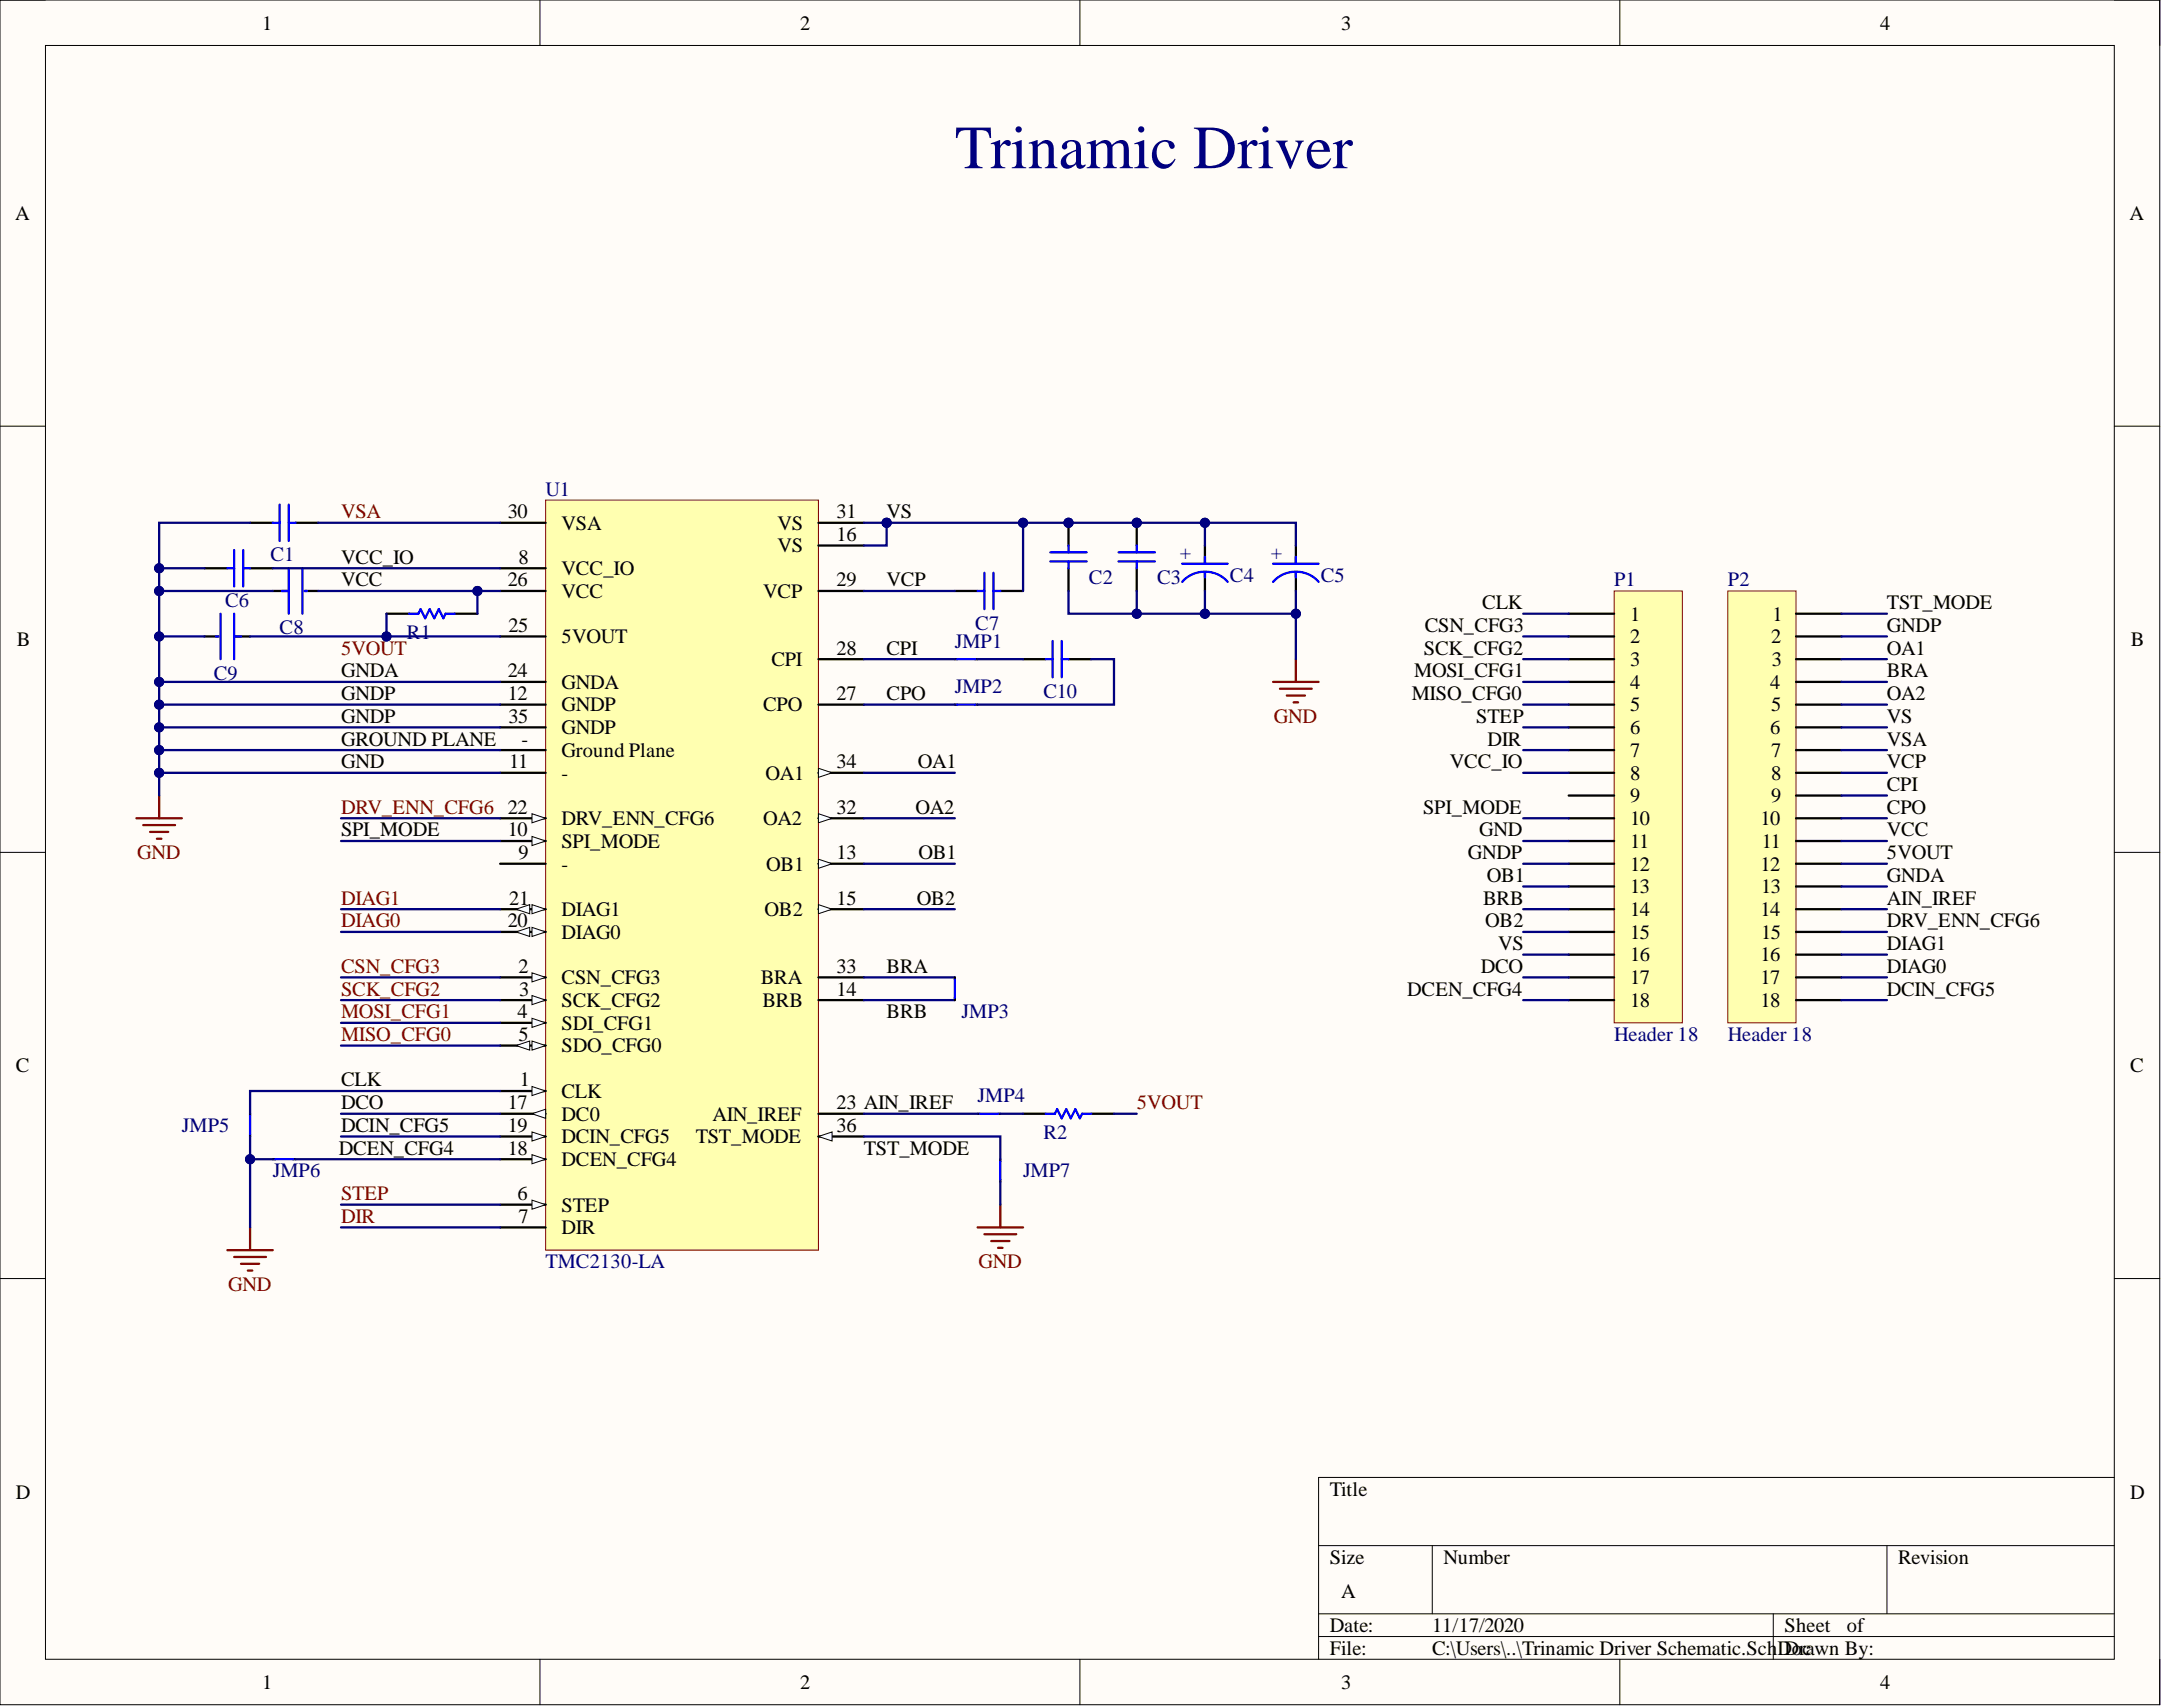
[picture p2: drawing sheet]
<svg xmlns="http://www.w3.org/2000/svg" width="241mm" height="190mm" viewBox="0 0 241 190" stroke-linecap="round" stroke-linejoin="round" font-family="sans-serif">
<defs><g id="words">
<text font-size="6.8" fill="#000080" x="106.6" y="18.8">Trinamic Driver</text>
<g font-size="2.3">
<text x="29.3" y="3.3">1</text>
<text x="89.3" y="3.3">2</text>
<text x="149.7" y="3.3">3</text>
<text x="209.8" y="3.3">4</text>
<text x="1.7" y="24.5">A</text>
<text x="237.7" y="24.5">A</text>
<text x="56.7" y="57.8">30</text>
<text x="62.7" y="59.1">VSA</text>
<text x="86.8" y="59.1">VS</text>
<text x="93.4" y="57.8">31</text>
<text x="99" y="57.8">VS</text>
<text x="38.1" y="65.4">VCC</text>
<text x="38.1" y="62.9">VCC_IO</text>
<text x="56.7" y="65.4">26</text>
<text x="57.9" y="62.9">8</text>
<text x="62.7" y="64.2">VCC_IO</text>
<text x="86.8" y="61.6">VS</text>
<text x="93.4" y="60.4">16</text>
<text x="93.4" y="65.4">29</text>
<text x="99" y="65.4">VCP</text>
<text x="56.8" y="70.5">25</text>
<text x="62.7" y="71.8">5VOUT</text>
<text x="62.7" y="66.7">VCC</text>
<text x="85.2" y="66.7">VCP</text>
<text x="159" y="70.5">CSN_CFG3</text>
<text x="165.4" y="68">CLK</text>
<text x="181.9" y="69.3">1</text>
<text x="181.9" y="71.8">2</text>
<text x="197.7" y="71.8">2</text>
<text x="197.8" y="69.3">1</text>
<text x="210.6" y="70.5">GNDP</text>
<text x="210.6" y="68">TST_MODE</text>
<text x="1.9" y="72.1">B</text>
<text x="38.1" y="75.6">GNDA</text>
<text x="56.7" y="75.6">24</text>
<text x="62.7" y="76.9">GNDA</text>
<text x="86.1" y="74.3">CPI</text>
<text x="93.4" y="73.1">28</text>
<text x="99" y="73.1">CPI</text>
<text x="157.8" y="75.6">MOSI_CFG1</text>
<text x="158.9" y="73.1">SCK_CFG2</text>
<text x="181.9" y="74.3">3</text>
<text x="181.9" y="76.9">4</text>
<text x="197.6" y="76.9">4</text>
<text x="197.7" y="74.3">3</text>
<text x="210.6" y="75.6">BRA</text>
<text x="210.6" y="73.1">OA1</text>
<text x="237.8" y="72.1">B</text>
<text x="38.1" y="83.2">GROUND PLANE</text>
<text x="38.1" y="80.7">GNDP</text>
<text x="38.1" y="78.1">GNDP</text>
<text x="56.7" y="78.1">12</text>
<text x="56.8" y="80.7">35</text>
<text x="58.2" y="83.2">-</text>
<text x="62.7" y="79.4">GNDP</text>
<text x="62.7" y="81.9">GNDP</text>
<text x="85.2" y="79.4">CPO</text>
<text x="93.4" y="78.1">27</text>
<text x="99" y="78.1">CPO</text>
<text x="157.6" y="78.1">MISO_CFG0</text>
<text x="164.8" y="80.7">STEP</text>
<text x="166" y="83.2">DIR</text>
<text x="181.9" y="79.4">5</text>
<text x="181.9" y="81.9">6</text>
<text x="197.6" y="81.9">6</text>
<text x="197.7" y="79.4">5</text>
<text x="210.6" y="83.2">VSA</text>
<text x="210.6" y="80.7">VS</text>
<text x="210.6" y="78.1">OA2</text>
<text x="38.1" y="85.7">GND</text>
<text x="56.8" y="85.7">11</text>
<text x="62.7" y="87">-</text>
<text x="62.7" y="84.5">Ground Plane</text>
<text x="85.4" y="87">OA1</text>
<text x="93.4" y="85.7">34</text>
<text x="102.4" y="85.7">OA1</text>
<text x="161.8" y="85.7">VCC_IO</text>
<text x="181.9" y="84.5">7</text>
<text x="181.9" y="87">8</text>
<text x="181.9" y="89.5">9</text>
<text x="197.7" y="84.5">7</text>
<text x="197.7" y="87">8</text>
<text x="197.7" y="89.5">9</text>
<text x="210.6" y="88.3">CPI</text>
<text x="210.6" y="85.7">VCP</text>
<text x="38.1" y="93.3">SPI_MODE</text>
<text x="56.7" y="93.3">10</text>
<text x="56.7" y="90.8">22</text>
<text x="57.9" y="95.9">9</text>
<text x="62.7" y="94.6">SPI_MODE</text>
<text x="62.7" y="92.1">DRV_ENN_CFG6</text>
<text x="85.2" y="92.1">OA2</text>
<text x="93.4" y="95.9">13</text>
<text x="93.4" y="90.8">32</text>
<text x="102.2" y="90.8">OA2</text>
<text x="102.5" y="95.9">OB1</text>
<text x="158.8" y="90.8">SPI_MODE</text>
<text x="163.8" y="95.9">GNDP</text>
<text x="165.1" y="93.3">GND</text>
<text x="181.9" y="92.1">10</text>
<text x="181.9" y="94.6">11</text>
<text x="196.5" y="92.1">10</text>
<text x="196.6" y="94.6">11</text>
<text x="210.6" y="95.9">5VOUT</text>
<text x="210.6" y="93.3">VCC</text>
<text x="210.6" y="90.8">CPO</text>
<text x="56.8" y="101">21</text>
<text x="62.7" y="97.2">-</text>
<text x="85.5" y="97.2">OB1</text>
<text x="93.4" y="101">15</text>
<text x="102.3" y="101">OB2</text>
<text x="165.5" y="101">BRB</text>
<text x="165.9" y="98.4">OB1</text>
<text x="181.9" y="97.2">12</text>
<text x="181.9" y="99.7">13</text>
<text x="196.5" y="97.2">12</text>
<text x="196.6" y="99.7">13</text>
<text x="210.6" y="101">AIN_IREF</text>
<text x="210.6" y="98.4">GNDA</text>
<text x="56.7" y="103.5">20</text>
<text x="62.7" y="104.8">DIAG0</text>
<text x="62.7" y="102.2">DIAG1</text>
<text x="85.3" y="102.2">OB2</text>
<text x="165.8" y="103.5">OB2</text>
<text x="167.2" y="106">VS</text>
<text x="181.9" y="102.2">14</text>
<text x="181.9" y="104.8">15</text>
<text x="181.9" y="107.3">16</text>
<text x="196.5" y="102.2">14</text>
<text x="196.5" y="107.3">16</text>
<text x="196.6" y="104.8">15</text>
<text x="210.6" y="106">DIAG1</text>
<text x="210.6" y="103.5">DRV_ENN_CFG6</text>
<text x="57.8" y="113.6">4</text>
<text x="57.9" y="108.6">2</text>
<text x="57.9" y="111.1">3</text>
<text x="62.7" y="109.8">CSN_CFG3</text>
<text x="62.7" y="112.4">SCK_CFG2</text>
<text x="84.9" y="109.8">BRA</text>
<text x="85.1" y="112.4">BRB</text>
<text x="93.4" y="111.1">14</text>
<text x="93.4" y="108.6">33</text>
<text x="99" y="108.6">BRA</text>
<text x="99" y="113.6">BRB</text>
<text x="157.1" y="111.1">DCEN_CFG4</text>
<text x="165.3" y="108.6">DCO</text>
<text x="181.9" y="109.8">17</text>
<text x="181.9" y="112.4">18</text>
<text x="196.5" y="109.8">17</text>
<text x="196.5" y="112.4">18</text>
<text x="210.6" y="111.1">DCIN_CFG5</text>
<text x="210.6" y="108.6">DIAG0</text>
<text x="1.8" y="119.6">C</text>
<text x="57.9" y="116.2">5</text>
<text x="62.7" y="114.9">SDI_CFG1</text>
<text x="62.7" y="117.4">SDO_CFG0</text>
<text x="237.8" y="119.6">C</text>
<text x="38.1" y="123.8">DCO</text>
<text x="38.1" y="121.3">CLK</text>
<text x="56.7" y="123.8">17</text>
<text x="58" y="121.3">1</text>
<text x="62.7" y="122.5">CLK</text>
<text x="62.7" y="125.1">DC0</text>
<text x="79.5" y="125.1">AIN_IREF</text>
<text x="93.4" y="123.8">23 AIN_IREF</text>
<text x="37.8" y="128.9">DCEN_CFG4</text>
<text x="38.1" y="126.3">DCIN_CFG5</text>
<text x="56.7" y="128.9">18</text>
<text x="56.7" y="126.3">19</text>
<text x="62.7" y="130.1">DCEN_CFG4</text>
<text x="62.7" y="127.6">DCIN_CFG5</text>
<text x="77.6" y="127.6">TST_MODE</text>
<text x="93.4" y="126.3">36</text>
<text x="96.4" y="128.9">TST_MODE</text>
<text x="57.8" y="133.9">6</text>
<text x="57.9" y="136.5">7</text>
<text x="62.7" y="135.2">STEP</text>
<text x="62.7" y="137.7">DIR</text>
<text x="1.8" y="167.2">D</text>
<text x="148.4" y="166.9">Title</text>
<text x="237.8" y="167.2">D</text>
<text x="148.4" y="174.5">Size</text>
<text x="149.7" y="178.3">A</text>
<text x="161.1" y="174.5">Number</text>
<text x="211.9" y="174.5">Revision</text>
<text x="148.4" y="182.1">Date:</text>
<text x="148.4" y="184.7">File:</text>
<text x="159.9" y="182.1">11/17/2020</text>
<text x="159.9" y="184.7">C:\Users\..\Trinamic Driver Schematic.Sch</text>
<text x="198.4" y="184.7">DDorawn By:</text>
<text x="199.2" y="182.1">Sheet</text>
<text x="201.2" y="184.7">c</text>
<text x="206.1" y="182.1">of</text>
<text x="29.3" y="188.5">1</text>
<text x="89.3" y="188.5">2</text>
<text x="149.7" y="188.5">3</text>
<text x="209.8" y="188.5">4</text>
</g>
<g font-size="2.3" fill="#800000">
<text x="38.1" y="57.8">VSA</text>
<text x="38.1" y="73.1">5VOUT</text>
<text x="142.2" y="80.7">GND</text>
<text x="15.3" y="95.9">GND</text>
<text x="38.1" y="90.8">DRV_ENN_CFG6</text>
<text x="38.1" y="101">DIAG1</text>
<text x="38.1" y="103.5">DIAG0</text>
<text x="38.1" y="108.6">CSN_CFG3</text>
<text x="38.1" y="111.1">SCK_CFG2</text>
<text x="38.1" y="113.6">MOSI_CFG1</text>
<text x="38.1" y="116.2">MISO_CFG0</text>
<text x="126.9" y="123.8">5VOUT</text>
<text x="38.1" y="133.9">STEP</text>
<text x="38.1" y="136.5">DIR</text>
<text x="109.2" y="141.5">GND</text>
<text x="25.5" y="144.1">GND</text>
</g>
<g font-size="2.3" fill="#000080">
<text x="60.9" y="55.3">U1</text>
<text x="30.2" y="62.7">C1</text>
<text x="121.5" y="65.2">C2</text>
<text x="129.2" y="65.2">C3</text>
<text x="131.7" y="62.4">+</text>
<text x="137.3" y="64.9">C4</text>
<text x="141.8" y="62.4">+</text>
<text x="147.4" y="64.9">C5</text>
<text x="180.2" y="65.4">P1</text>
<text x="192.8" y="65.4">P2</text>
<text x="25.1" y="67.7">C6</text>
<text x="31.2" y="70.8">C8</text>
<text x="45.4" y="71.3">R1</text>
<text x="108.9" y="70.3">C7</text>
<text x="23.9" y="75.8">C9</text>
<text x="106.6" y="77.4">JMP2</text>
<text x="106.6" y="72.3">JMP1</text>
<text x="116.5" y="77.9">C10</text>
<text x="107.3" y="113.6">JMP3</text>
<text x="180.2" y="116.2">Header 18</text>
<text x="192.8" y="116.2">Header 18</text>
<text x="109.1" y="123">JMP4</text>
<text x="20.3" y="126.3">JMP5</text>
<text x="30.4" y="131.4">JMP6</text>
<text x="114.2" y="131.4">JMP7</text>
<text x="116.5" y="127.1">R2</text>
<text x="60.9" y="141.5">TMC2130-LA</text>
</g>
</g></defs>
<path d="M0 0h241.1v190.2h-241.1z" fill-rule="evenodd" fill="#fffcf8"/>
<path d="M0 0h241.1v190.2h-241.1z" fill="none" stroke="#000" stroke-width=".11"/>
<path d="M5.1 5.1h230.9v180.1h-230.9z" fill-rule="evenodd" fill="#fffcf8"/>
<g fill="none" stroke="#000" stroke-width=".11">
<path d="M0 0h5.1M5.1 5.1h230.9v180.1h-230.9zM60.3 0v5.1M120.5 0v5.1M180.8 0v5.1M236 0h5.1v5.1M0 47.6h5.1M236 47.6h5.1M0 95.1h5.1M236 95.1h5.1M0 142.7h5.1M236 142.7h5.1"/>
<path d="M147.2 172.5h88.8M159.9 172.5v7.6M210.6 172.5v7.6M236 164.9h-88.8v20.3M60.3 185.2v5M120.5 185.2v5M147.2 180.1h88.8M147.2 182.6h88.8M180.8 185.2v5M197.9 180.1v5.1M241.1 185.2v5"/>
</g>
<path d="M60.9 55.8h30.4v83.7h-30.4z" fill-rule="evenodd" fill="#ffffb0"/>
<path d="M60.9 55.8h30.4v83.7h-30.4z" fill="none" stroke="#800000" stroke-width=".11"/>
<path d="M55.8 121.8h5.1" fill="none" stroke="#000" stroke-width=".25"/>
<path d="M59.4 121.3l1.5 .5-1.5 .5z" fill="#f8fcff"/>
<path d="M59.4 121.3l1.5 .5-1.5 .5z" fill="none" stroke="#000" stroke-width=".11"/>
<path d="M55.8 109.1h5.1" fill="none" stroke="#000" stroke-width=".25"/>
<path d="M59.4 108.6l1.5 .5-1.5 .5z" fill="#f8fcff"/>
<path d="M59.4 108.6l1.5 .5-1.5 .5z" fill="none" stroke="#000" stroke-width=".11"/>
<path d="M55.8 111.6h5.1" fill="none" stroke="#000" stroke-width=".25"/>
<path d="M59.4 111.1l1.5 .5-1.5 .5z" fill="#f8fcff"/>
<path d="M59.4 111.1l1.5 .5-1.5 .5z" fill="none" stroke="#000" stroke-width=".11"/>
<path d="M55.8 114.1h5.1" fill="none" stroke="#000" stroke-width=".25"/>
<path d="M59.4 113.6l1.5 .5-1.5 .6z" fill="#f8fcff"/>
<path d="M59.4 113.6l1.5 .5-1.5 .6z" fill="none" stroke="#000" stroke-width=".11"/>
<path d="M55.8 116.7h5.1" fill="none" stroke="#000" stroke-width=".25"/>
<path d="M59.4 116.2l1.5 .5-1.5 .5z" fill="#f8fcff"/>
<path d="M59.4 116.2l1.5 .5-1.5 .5z" fill="none" stroke="#000" stroke-width=".11"/>
<path d="M57.6 116.7l1.5-.5v1z" fill="#f8fcff"/>
<path d="M57.6 116.7l1.5-.5v1z" fill="none" stroke="#000" stroke-width=".11"/>
<path d="M55.8 134.4h5.1" fill="none" stroke="#000" stroke-width=".25"/>
<path d="M59.4 133.9l1.5 .5-1.5 .5z" fill="#f8fcff"/>
<path d="M59.4 133.9l1.5 .5-1.5 .5z" fill="none" stroke="#000" stroke-width=".11"/>
<path d="M55.8 63.4h5.1M55.8 96.4h5.1M55.8 93.9h5.1M55.8 137h5.1" fill="none" stroke="#000" stroke-width=".25"/>
<path d="M59.4 93.3l1.5 .6-1.5 .5z" fill="#f8fcff"/>
<path d="M59.4 93.3l1.5 .6-1.5 .5z" fill="none" stroke="#000" stroke-width=".11"/>
<path d="M55.8 78.6h5.1M55.8 86.2h5.1M91.3 96.4h5.1" fill="none" stroke="#000" stroke-width=".25"/>
<path d="M91.3 95.9l1.6 .5-1.6 .5z" fill="#f8fcff"/>
<path d="M91.3 95.9l1.6 .5-1.6 .5z" fill="none" stroke="#000" stroke-width=".11"/>
<path d="M91.3 111.6h5.1M91.3 101.5h5.1" fill="none" stroke="#000" stroke-width=".25"/>
<path d="M91.3 101l1.6 .5-1.6 .5z" fill="#f8fcff"/>
<path d="M91.3 101l1.6 .5-1.6 .5z" fill="none" stroke="#000" stroke-width=".11"/>
<path d="M91.3 60.9h5.1M55.8 124.3h5.1" fill="none" stroke="#000" stroke-width=".25"/>
<path d="M59.4 124.3l1.5-.5v1z" fill="#f8fcff"/>
<path d="M59.4 124.3l1.5-.5v1z" fill="none" stroke="#000" stroke-width=".11"/>
<path d="M55.8 129.4h5.1" fill="none" stroke="#000" stroke-width=".25"/>
<path d="M59.4 128.9l1.5 .5-1.5 .5z" fill="#f8fcff"/>
<path d="M59.4 128.9l1.5 .5-1.5 .5z" fill="none" stroke="#000" stroke-width=".11"/>
<path d="M55.8 126.8h5.1" fill="none" stroke="#000" stroke-width=".25"/>
<path d="M59.4 126.3l1.5 .5-1.5 .5z" fill="#f8fcff"/>
<path d="M59.4 126.3l1.5 .5-1.5 .5z" fill="none" stroke="#000" stroke-width=".11"/>
<path d="M55.8 104h5.1" fill="none" stroke="#000" stroke-width=".25"/>
<path d="M59.4 103.5l1.5 .5-1.5 .5z" fill="#f8fcff"/>
<path d="M59.4 103.5l1.5 .5-1.5 .5z" fill="none" stroke="#000" stroke-width=".11"/>
<path d="M57.6 104l1.5-.5v1z" fill="#f8fcff"/>
<path d="M57.6 104l1.5-.5v1z" fill="none" stroke="#000" stroke-width=".11"/>
<path d="M55.8 101.5h5.1" fill="none" stroke="#000" stroke-width=".25"/>
<path d="M59.4 101l1.5 .5-1.5 .5z" fill="#f8fcff"/>
<path d="M59.4 101l1.5 .5-1.5 .5z" fill="none" stroke="#000" stroke-width=".11"/>
<path d="M57.6 101.5l1.5-.5v1z" fill="#f8fcff"/>
<path d="M57.6 101.5l1.5-.5v1z" fill="none" stroke="#000" stroke-width=".11"/>
<path d="M55.8 91.3h5.1" fill="none" stroke="#000" stroke-width=".25"/>
<path d="M59.4 90.8l1.5 .5-1.5 .5z" fill="#f8fcff"/>
<path d="M59.4 90.8l1.5 .5-1.5 .5z" fill="none" stroke="#000" stroke-width=".11"/>
<path d="M55.8 58.3h5.1M91.3 58.3h5.1M55.8 76.1h5.1M55.8 71h5.1M55.8 66h5.1M91.3 66h5.1M91.3 78.6h5.1M91.3 73.6h5.1M91.3 91.3h5.1M91.3 124.3h5.1" fill="none" stroke="#000" stroke-width=".25"/>
<path d="M91.3 90.8l1.6 .5-1.6 .5z" fill="#f8fcff"/>
<path d="M91.3 90.8l1.6 .5-1.6 .5z" fill="none" stroke="#000" stroke-width=".11"/>
<path d="M91.3 86.2h5.1M91.3 109.1h5.1" fill="none" stroke="#000" stroke-width=".25"/>
<path d="M91.3 85.7l1.6 .5-1.6 .6z" fill="#f8fcff"/>
<path d="M91.3 85.7l1.6 .5-1.6 .6z" fill="none" stroke="#000" stroke-width=".11"/>
<path d="M55.8 81.2h5.1M91.3 126.8h5.1" fill="none" stroke="#000" stroke-width=".25"/>
<path d="M91.3 126.8l1.6-.5v1z" fill="#f8fcff"/>
<path d="M91.3 126.8l1.6-.5v1z" fill="none" stroke="#000" stroke-width=".11"/>
<path d="M114.2 73.6h2.5M119.3 73.6h2.5M55.8 83.7h5.1" fill="none" stroke="#000" stroke-width=".25"/>
<path d="M15.2 91.3h5.1M16 92.1h3.5M16.7 92.8h2.1M17.5 93.6h.5M17.8 88.8v2.5M109.1 137h5.1M109.9 137.7h3.5M110.6 138.5h2.1M111.4 139.3h.5M111.6 134.4v2.6" fill="none" stroke="#800000" stroke-width=".25"/>
<path d="M116.7 73.6h.8M117.5 71.5v4.1M118.5 71.5v4.1M118.5 73.6h.8" fill="none" stroke="#00f" stroke-width=".25"/>
<circle cx="119.3" cy="58.3" r=".51" fill="#000080"/>
<circle cx="119.3" cy="58.3" r=".51" fill="none" stroke="#000080" stroke-width=".11"/>
<path d="M119.3 58.3v2.6M119.3 63.4v2.6" fill="none" stroke="#000" stroke-width=".25"/>
<circle cx="119.3" cy="58.3" r=".51" fill="#000080"/>
<circle cx="119.3" cy="58.3" r=".51" fill="none" stroke="#000080" stroke-width=".11"/>
<path d="M117.2 61.6h4.1M117.2 62.7h4.1M119.3 60.9v.7M119.3 62.7v.7" fill="none" stroke="#00f" stroke-width=".25"/>
<circle cx="126.9" cy="58.3" r=".51" fill="#000080"/>
<circle cx="126.9" cy="58.3" r=".51" fill="none" stroke="#000080" stroke-width=".11"/>
<path d="M126.9 58.3v2.6M126.9 63.4v2.6" fill="none" stroke="#000" stroke-width=".25"/>
<circle cx="126.9" cy="58.3" r=".51" fill="#000080"/>
<circle cx="126.9" cy="58.3" r=".51" fill="none" stroke="#000080" stroke-width=".11"/>
<g fill="none" stroke="#00f" stroke-width=".25">
<path d="M30.4 58.3h.8M31.2 56.3v4.1M32.2 56.3v4.1M32.2 58.3h.8M24.1 71h.3M24.6 68.5v5.1M25.4 63.4h.7M26.1 61.4v4M26.1 68.5v5.1M26.1 71h.8M27.1 61.4v4M27.1 63.4h.8"/>
<path d="M31.5 66h.7M32.2 63.4v5.1M33.7 63.4v5.1M34 66h.3M45.7 68.5h1l.2-.5 .5 1 .6-1 .5 1 .5-1 .5 1 .2-.5h1M106.8 78.6h2.1M106.8 73.6h2.1M109.1 66h.8M109.9 63.9v4.1M110.9 66h.7M110.9 63.9v4.1M124.8 61.6h4.1"/>
<path d="M124.8 62.7h4.1M126.9 60.9v.7M126.9 62.7v.7M131.9 64.9a3.4 3.4 0 0 1 5.1 0M131.9 62.9h5.1M134.5 62.1v.8M134.5 63.9v.5M142.1 64.9a3.4 3.4 0 0 1 5.1 0M142.1 62.9h5.1M144.6 62.1v.8M144.6 63.9v.5M27.9 124.5v2.1"/>
<path d="M30.7 129.4h2M109.4 124.3h2M111.6 129.6v2.1M116.7 124.3h1l.3-.5 .5 1 .5-1 .5 1 .5-1 .5 1 .3-.5h1"/>
</g>
<g fill="none" stroke="#000" stroke-width=".25">
<path d="M27.9 58.3h2.5M33 58.3h2.5M22.8 71h1.6M22.8 63.4h2.6M26.1 71h1.8M27.9 63.4h2.5M30.4 66h1.8M34 66h1.5M43.1 68.5h2.6M50.7 68.5h2.6M106.6 66h2.5M106.6 78.6h.2"/>
<path d="M106.6 73.6h.2M108.9 78.6h.2M108.9 73.6h.2M111.6 66h2.6M134.5 60.9v2M134.5 63.9v2.1M144.6 60.9v2M144.6 63.9v2.1M27.9 124.3v.2M27.9 126.6v.2M30.4 129.4h.3M32.7 129.4h.3"/>
<path d="M109.1 124.3h.3M111.4 124.3h.2M111.6 129.4v.2M111.6 131.7v.2M114.2 124.3h2.5M121.8 124.3h2.5"/>
</g>
<path d="M142.1 76.1h5.1M142.9 76.9h3.5M143.6 77.6h2M144.4 78.4h.5M144.6 73.6v2.5M25.4 139.5h5M27.9 137v2.5M26.1 140.3h3.6M26.9 141h2M27.7 141.8h.5" fill="none" stroke="#800000" stroke-width=".25"/>
<circle cx="99" cy="58.3" r=".51" fill="#000080"/>
<circle cx="99" cy="58.3" r=".51" fill="none" stroke="#000080" stroke-width=".11"/>
<path d="M180.2 66h7.6v48.1h-7.6z" fill-rule="evenodd" fill="#ffffb0"/>
<path d="M180.2 66h7.6v48.1h-7.6z" fill="none" stroke="#800000" stroke-width=".11"/>
<g fill="none" stroke="#000" stroke-width=".25">
<path d="M175.1 68.5h5.1M175.1 71h5.1M175.1 73.6h5.1M175.1 76.1h5.1M175.1 78.6h5.1M175.1 81.2h5.1M175.1 83.7h5.1M175.1 86.2h5.1M175.1 88.8h5.1M175.1 91.3h5.1M175.1 93.9h5.1M175.1 96.4h5.1"/>
<path d="M175.1 98.9h5.1M175.1 101.5h5.1M175.1 104h5.1M175.1 106.5h5.1M175.1 109.1h5.1M175.1 111.6h5.1"/>
</g>
<path d="M192.8 66h7.7v48.1h-7.7z" fill-rule="evenodd" fill="#ffffb0"/>
<path d="M192.8 66h7.7v48.1h-7.7z" fill="none" stroke="#800000" stroke-width=".11"/>
<g fill="none" stroke="#000" stroke-width=".25">
<path d="M200.5 68.5h5M200.5 71h5M200.5 73.6h5M200.5 76.1h5M200.5 78.6h5M200.5 81.2h5M200.5 83.7h5M200.5 86.2h5M200.5 88.8h5M200.5 91.3h5M200.5 93.9h5M200.5 96.4h5"/>
<path d="M200.5 98.9h5M200.5 101.5h5M200.5 104h5M200.5 106.5h5M200.5 109.1h5M200.5 111.6h5"/>
</g>
<path d="M17.8 71h5" fill="none" stroke="#000080" stroke-width=".25"/>
<circle cx="17.8" cy="71" r=".51" fill="#000080"/>
<circle cx="17.8" cy="71" r=".51" fill="none" stroke="#000080" stroke-width=".11"/>
<path d="M17.8 86.2h38" fill="none" stroke="#000080" stroke-width=".25"/>
<circle cx="17.8" cy="86.2" r=".51" fill="#000080"/>
<circle cx="17.8" cy="86.2" r=".51" fill="none" stroke="#000080" stroke-width=".11"/>
<path d="M17.8 83.7h38" fill="none" stroke="#000080" stroke-width=".25"/>
<circle cx="17.8" cy="83.7" r=".51" fill="#000080"/>
<circle cx="17.8" cy="83.7" r=".51" fill="none" stroke="#000080" stroke-width=".11"/>
<path d="M17.8 81.2h38" fill="none" stroke="#000080" stroke-width=".25"/>
<circle cx="17.8" cy="81.2" r=".51" fill="#000080"/>
<circle cx="17.8" cy="81.2" r=".51" fill="none" stroke="#000080" stroke-width=".11"/>
<path d="M17.8 78.6h38" fill="none" stroke="#000080" stroke-width=".25"/>
<circle cx="17.8" cy="78.6" r=".51" fill="#000080"/>
<circle cx="17.8" cy="78.6" r=".51" fill="none" stroke="#000080" stroke-width=".11"/>
<path d="M17.8 76.1h38" fill="none" stroke="#000080" stroke-width=".25"/>
<circle cx="17.8" cy="76.1" r=".51" fill="#000080"/>
<circle cx="17.8" cy="76.1" r=".51" fill="none" stroke="#000080" stroke-width=".11"/>
<path d="M17.8 66h12.6" fill="none" stroke="#000080" stroke-width=".25"/>
<circle cx="17.8" cy="66" r=".51" fill="#000080"/>
<circle cx="17.8" cy="66" r=".51" fill="none" stroke="#000080" stroke-width=".11"/>
<path d="M17.8 63.4h5" fill="none" stroke="#000080" stroke-width=".25"/>
<circle cx="17.8" cy="63.4" r=".51" fill="#000080"/>
<circle cx="17.8" cy="63.4" r=".51" fill="none" stroke="#000080" stroke-width=".11"/>
<path d="M27.9 58.3h-10.1v30.5" fill="none" stroke="#000080" stroke-width=".25"/>
<circle cx="17.8" cy="63.4" r=".51" fill="#000080"/>
<circle cx="17.8" cy="63.4" r=".51" fill="none" stroke="#000080" stroke-width=".11"/>
<circle cx="17.8" cy="66" r=".51" fill="#000080"/>
<circle cx="17.8" cy="66" r=".51" fill="none" stroke="#000080" stroke-width=".11"/>
<circle cx="17.8" cy="71" r=".51" fill="#000080"/>
<circle cx="17.8" cy="71" r=".51" fill="none" stroke="#000080" stroke-width=".11"/>
<circle cx="17.8" cy="76.1" r=".51" fill="#000080"/>
<circle cx="17.8" cy="76.1" r=".51" fill="none" stroke="#000080" stroke-width=".11"/>
<circle cx="17.8" cy="78.6" r=".51" fill="#000080"/>
<circle cx="17.8" cy="78.6" r=".51" fill="none" stroke="#000080" stroke-width=".11"/>
<circle cx="17.8" cy="81.2" r=".51" fill="#000080"/>
<circle cx="17.8" cy="81.2" r=".51" fill="none" stroke="#000080" stroke-width=".11"/>
<circle cx="17.8" cy="83.7" r=".51" fill="#000080"/>
<circle cx="17.8" cy="83.7" r=".51" fill="none" stroke="#000080" stroke-width=".11"/>
<circle cx="17.8" cy="86.2" r=".51" fill="#000080"/>
<circle cx="17.8" cy="86.2" r=".51" fill="none" stroke="#000080" stroke-width=".11"/>
<path d="M27.9 129.4h2.5" fill="none" stroke="#000080" stroke-width=".25"/>
<circle cx="27.9" cy="129.4" r=".51" fill="#000080"/>
<circle cx="27.9" cy="129.4" r=".51" fill="none" stroke="#000080" stroke-width=".11"/>
<path d="M27.9 71h15.2M55.8 121.8h-27.9v2.5" fill="none" stroke="#000080" stroke-width=".25"/>
<circle cx="43.1" cy="71" r=".51" fill="#000080"/>
<circle cx="43.1" cy="71" r=".51" fill="none" stroke="#000080" stroke-width=".11"/>
<path d="M30.4 63.4h25.4M35.5 66h20.3M33 129.4h22.8" fill="none" stroke="#000080" stroke-width=".25"/>
<circle cx="53.3" cy="66" r=".51" fill="#000080"/>
<circle cx="53.3" cy="66" r=".51" fill="none" stroke="#000080" stroke-width=".11"/>
<g fill="none" stroke="#000080" stroke-width=".25">
<path d="M35.5 58.3h20.3M43.1 68.5v2.5h12.7M38.1 93.9h17.7M38.1 91.3h17.7M38.1 116.7h17.7M38.1 114.1h17.7M38.1 111.6h17.7M38.1 109.1h17.7M38.1 104h17.7M38.1 101.5h17.7M38.1 137h17.7M38.1 134.4h17.7"/>
<path d="M38.1 126.8h17.7M38.1 124.3h17.7"/>
</g>
<circle cx="43.1" cy="71" r=".51" fill="#000080"/>
<circle cx="43.1" cy="71" r=".51" fill="none" stroke="#000080" stroke-width=".11"/>
<path d="M99 58.3v2.6h-2.6M96.4 78.6h10.2M96.4 73.6h10.2M96.4 66h10.2M96.4 96.4h10.2M96.4 91.3h10.2M96.4 86.2h10.2M96.4 111.6h10.2M96.4 109.1h10.2M96.4 101.5h10.2M96.4 126.8h15.2v2.6M96.4 124.3h12.7" fill="none" stroke="#000080" stroke-width=".25"/>
<circle cx="99" cy="58.3" r=".51" fill="#000080"/>
<circle cx="99" cy="58.3" r=".51" fill="none" stroke="#000080" stroke-width=".11"/>
<path d="M96.4 58.3h38.1" fill="none" stroke="#000080" stroke-width=".25"/>
<circle cx="134.5" cy="58.3" r=".51" fill="#000080"/>
<circle cx="134.5" cy="58.3" r=".51" fill="none" stroke="#000080" stroke-width=".11"/>
<circle cx="126.9" cy="58.3" r=".51" fill="#000080"/>
<circle cx="126.9" cy="58.3" r=".51" fill="none" stroke="#000080" stroke-width=".11"/>
<circle cx="119.3" cy="58.3" r=".51" fill="#000080"/>
<circle cx="119.3" cy="58.3" r=".51" fill="none" stroke="#000080" stroke-width=".11"/>
<circle cx="114.2" cy="58.3" r=".51" fill="#000080"/>
<circle cx="114.2" cy="58.3" r=".51" fill="none" stroke="#000080" stroke-width=".11"/>
<circle cx="99" cy="58.3" r=".51" fill="#000080"/>
<circle cx="99" cy="58.3" r=".51" fill="none" stroke="#000080" stroke-width=".11"/>
<path d="M109.1 73.6h5.1M119.3 66v2.5h15.2M121.8 73.6h2.5v5h-15.2M111.6 124.3h2.6" fill="none" stroke="#000080" stroke-width=".25"/>
<circle cx="134.5" cy="68.5" r=".51" fill="#000080"/>
<circle cx="134.5" cy="68.5" r=".51" fill="none" stroke="#000080" stroke-width=".11"/>
<circle cx="126.9" cy="68.5" r=".51" fill="#000080"/>
<circle cx="126.9" cy="68.5" r=".51" fill="none" stroke="#000080" stroke-width=".11"/>
<path d="M134.5 66v2.5h10.1M124.3 124.3h2.6" fill="none" stroke="#000080" stroke-width=".25"/>
<circle cx="134.5" cy="68.5" r=".51" fill="#000080"/>
<circle cx="134.5" cy="68.5" r=".51" fill="none" stroke="#000080" stroke-width=".11"/>
<circle cx="144.6" cy="68.5" r=".51" fill="#000080"/>
<circle cx="144.6" cy="68.5" r=".51" fill="none" stroke="#000080" stroke-width=".11"/>
<path d="M134.5 60.9v-2.6h10.1v2.6" fill="none" stroke="#000080" stroke-width=".25"/>
<circle cx="134.5" cy="58.3" r=".51" fill="#000080"/>
<circle cx="134.5" cy="58.3" r=".51" fill="none" stroke="#000080" stroke-width=".11"/>
<g fill="none" stroke="#000080" stroke-width=".25">
<path d="M170 78.6h5.1M170 76.1h5.1M170 73.6h5.1M170 71h5.1M170 68.5h5.1M205.5 78.6h5.1M205.5 76.1h5.1M205.5 73.6h5.1M205.5 71h5.1M205.5 68.5h5.1M170 98.9h5.1M170 96.4h5.1"/>
<path d="M170 93.9h5.1M170 91.3h5.1M170 86.2h5.1M170 83.7h5.1M170 81.2h5.1M205.5 98.9h5.1M205.5 96.4h5.1M205.5 93.9h5.1M205.5 91.3h5.1M205.5 86.2h5.1M205.5 83.7h5.1M205.5 81.2h5.1"/>
<path d="M205.5 88.8h5.1M170 111.6h5.1M170 109.1h5.1M170 106.5h5.1M170 104h5.1M170 101.5h5.1M205.5 111.6h5.1M205.5 109.1h5.1M205.5 106.5h5.1M205.5 104h5.1M205.5 101.5h5.1M27.9 126.8v10.2"/>
</g>
<circle cx="27.9" cy="129.4" r=".51" fill="#000080"/>
<circle cx="27.9" cy="129.4" r=".51" fill="none" stroke="#000080" stroke-width=".11"/>
<path d="M53.3 66v2.5" fill="none" stroke="#000080" stroke-width=".25"/>
<circle cx="53.3" cy="66" r=".51" fill="#000080"/>
<circle cx="53.3" cy="66" r=".51" fill="none" stroke="#000080" stroke-width=".11"/>
<path d="M114.2 58.3v7.7M111.6 131.9v2.5" fill="none" stroke="#000080" stroke-width=".25"/>
<circle cx="114.2" cy="58.3" r=".51" fill="#000080"/>
<circle cx="114.2" cy="58.3" r=".51" fill="none" stroke="#000080" stroke-width=".11"/>
<path d="M126.9 66v2.5" fill="none" stroke="#000080" stroke-width=".25"/>
<circle cx="126.9" cy="68.5" r=".51" fill="#000080"/>
<circle cx="126.9" cy="68.5" r=".51" fill="none" stroke="#000080" stroke-width=".11"/>
<path d="M144.6 66v7.6" fill="none" stroke="#000080" stroke-width=".25"/>
<circle cx="144.6" cy="68.5" r=".51" fill="#000080"/>
<circle cx="144.6" cy="68.5" r=".51" fill="none" stroke="#000080" stroke-width=".11"/>
<path d="M106.6 109.1v.2M106.6 111.4v.2" fill="none" stroke="#000" stroke-width=".25"/>
<path d="M106.6 109.3v2.1" fill="none" stroke="#00f" stroke-width=".25"/>
<use href="#words"/>
</svg>
